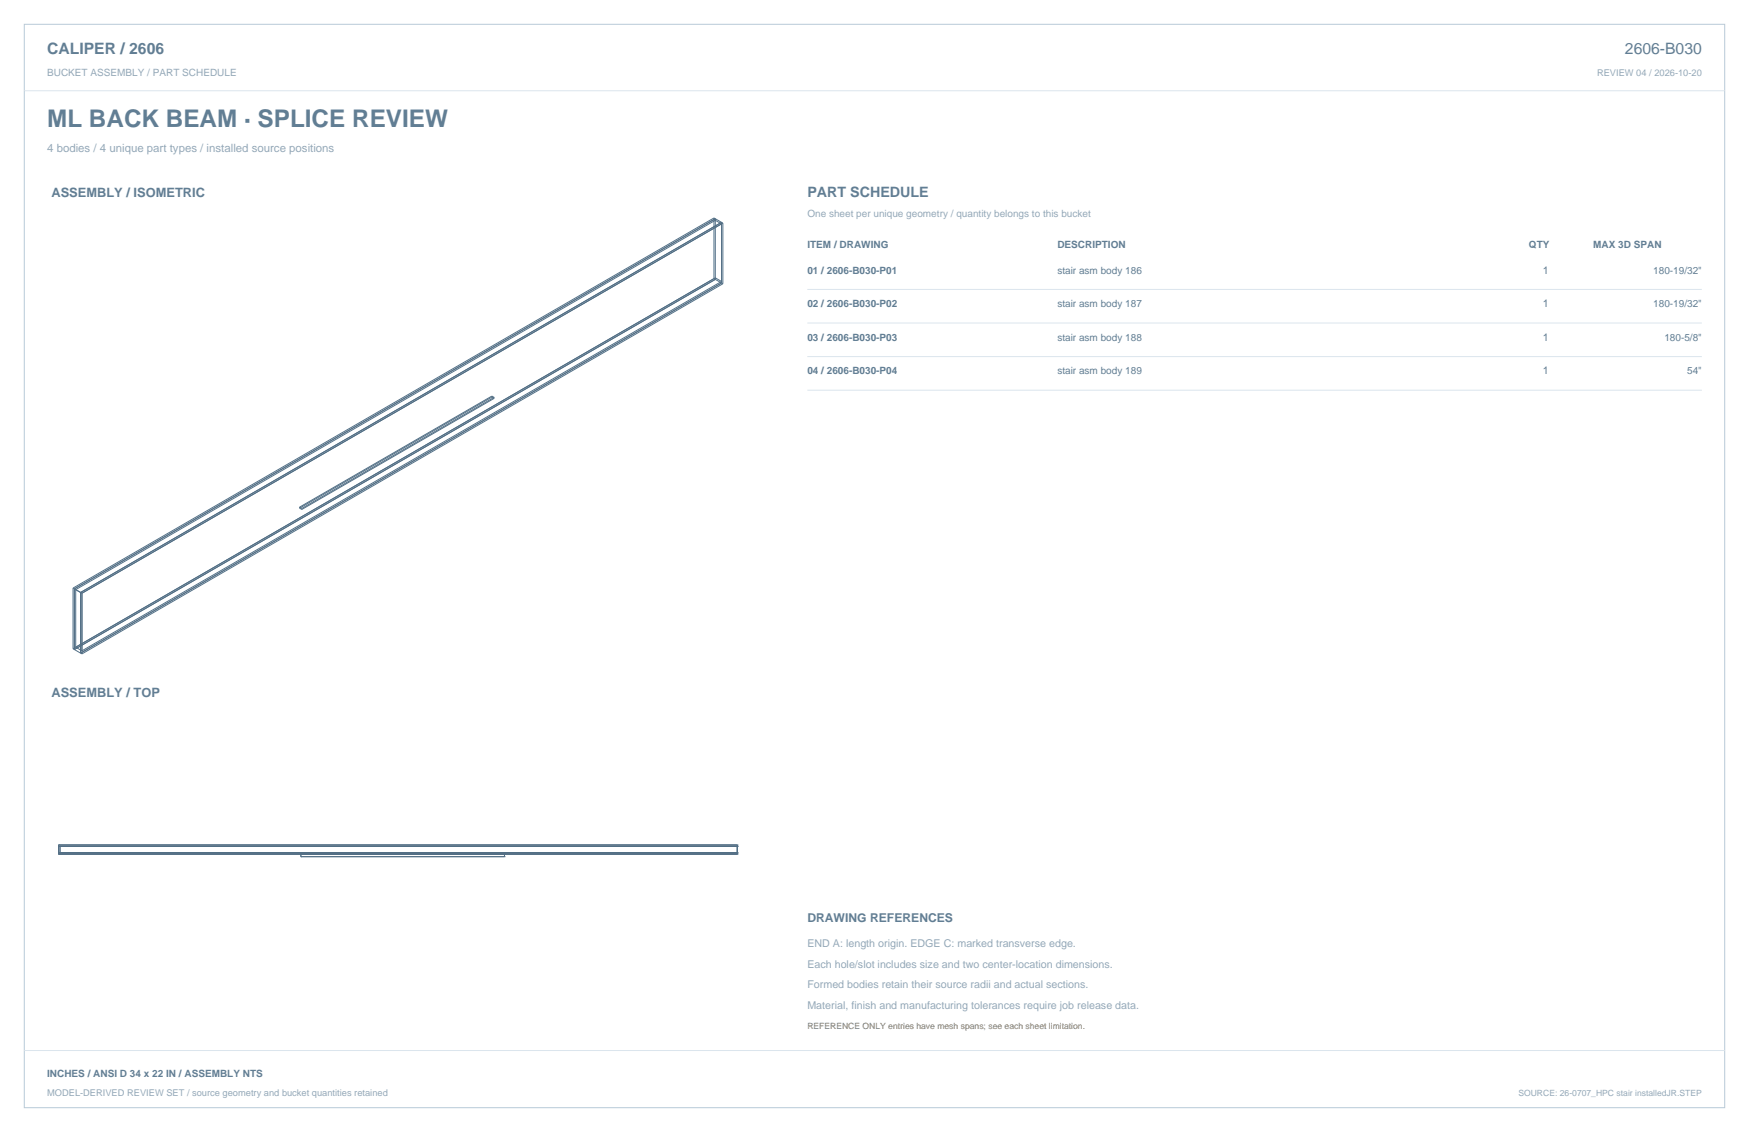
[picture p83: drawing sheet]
<svg xmlns="http://www.w3.org/2000/svg" width="864mm" height="559mm" viewBox="0 0 864 559" stroke-linecap="round" stroke-linejoin="round" font-family="sans-serif">
<defs><g id="words">
<text font-size="12" fill="#617e94" x="23" y="63">ML BACK BEAM · SPLICE REVIEW</text>
<g font-size="7.8" fill="#617e94">
<text x="23" y="27">CALIPER / 2606</text>
<text x="802" y="27">2606-B030</text>
</g>
<text font-size="7.1" fill="#617e94" x="399" y="97">PART SCHEDULE</text>
<g font-size="6.3" fill="#617e94">
<text x="25" y="97">ASSEMBLY / ISOMETRIC</text>
<text x="25" y="344">ASSEMBLY / TOP</text>
</g>
<text font-size="6" fill="#617e94" x="399" y="455">DRAWING REFERENCES</text>
<text font-size="5.6" fill="#93a8b9" x="23" y="75">4 bodies / 4 unique part types / installed source positions</text>
<g font-size="5.3" fill="#617e94">
<text x="762" y="135">1</text>
<text x="762" y="152">1</text>
<text x="762" y="168">1</text>
<text x="762" y="185">1</text>
</g>
<g font-size="5.3" fill="#93a8b9">
<text x="399" y="467">END A: length origin. EDGE C: marked transverse edge.</text>
<text x="399" y="478">Each hole/slot includes size and two center-location dimensions.</text>
<text x="399" y="488">Formed bodies retain their source radii and actual sections.</text>
<text x="399" y="498">Material, finish and manufacturing tolerances require job release data.</text>
</g>
<g font-size="4.9" fill="#93a8b9">
<text x="23" y="38">BUCKET ASSEMBLY / PART SCHEDULE</text>
<text x="399" y="107">One sheet per unique geometry / quantity belongs to this bucket</text>
</g>
<g font-size="4.9" fill="#617e94">
<text x="399" y="122">ITEM / DRAWING</text>
<text x="522" y="122">DESCRIPTION</text>
<text x="755" y="122">QTY</text>
<text x="787" y="122">MAX 3D SPAN</text>
<text x="399" y="135">01 / 2606-B030-P01</text>
<text x="522" y="135">stair asm body 186</text>
<text x="816" y="135">180-19/32&quot;</text>
<text x="399" y="152">02 / 2606-B030-P02</text>
<text x="522" y="152">stair asm body 187</text>
<text x="816" y="152">180-19/32&quot;</text>
<text x="399" y="168">03 / 2606-B030-P03</text>
<text x="522" y="168">stair asm body 188</text>
<text x="822" y="168">180-5/8&quot;</text>
<text x="399" y="185">04 / 2606-B030-P04</text>
<text x="522" y="185">stair asm body 189</text>
<text x="833" y="185">54&quot;</text>
<text x="23" y="532">INCHES / ANSI D 34 x 22 IN / ASSEMBLY NTS</text>
</g>
<g font-size="4.6" fill="#93a8b9">
<text x="789" y="38">REVIEW 04 / 2026-10-20</text>
<text x="23" y="541">MODEL-DERIVED REVIEW SET / source geometry and bucket quantities retained</text>
</g>
<text font-size="4.2" fill="#ad6b22" x="399" y="508">REFERENCE ONLY entries have mesh spans; see each sheet limitation.</text>
<text font-size="4.2" fill="#93a8b9" x="750" y="541">SOURCE: 26-0707_HPC stair installedJR.STEP</text>
</g></defs>
<path d="M12 12h840v535h-840z" fill="none" stroke="#b8cad8" stroke-width=".49"/>
<path d="M12 45h840M399 143h441M399 159h441M399 176h441M399 193h441M12 519h840" fill="none" stroke="#dbe5ed" stroke-width=".49"/>
<g fill="none" stroke="#536f85" stroke-width=".49">
<path d="M353 108l4 2M353 108v30l4 2M353 108l-317 182M356 111l-3-2-316 182v28l3 2 316-182-3-2-317 183M357 110l-317 183M357 110v30M357 140l-317 183M243 196l-95 54M243 196l-95 55M243 196h.1M243 196l1 1M243 196h1"/>
<path d="M244 196l-95 55M244 197l-95 54M244 196v1M148 250l1 1M148 251h1M148 250v1M149 251h.1M36 290l4 3M36 290v30M37 291l316-183v30l-316 183zM40 292l316-182v30l-316 182zM40 293v30"/>
<path d="M36 320l4 3M29 417h.1M29 418h.1M29 417v5M29 417h335M29 418h335M30 418h.1M30 418v3M364 417h.1M364 418h.1M364 417v5M29 421h.1"/>
<path d="M29 422h.1M29 421h335M29 422h335M30 421h.1M149 422h.1M149 423h.1M149 423h100M149 422v1M249 423h.1M249 422h.1M249 422v1M364 421h.1"/>
<path d="M364 422h.1"/>
</g>
<use href="#words"/>
</svg>
